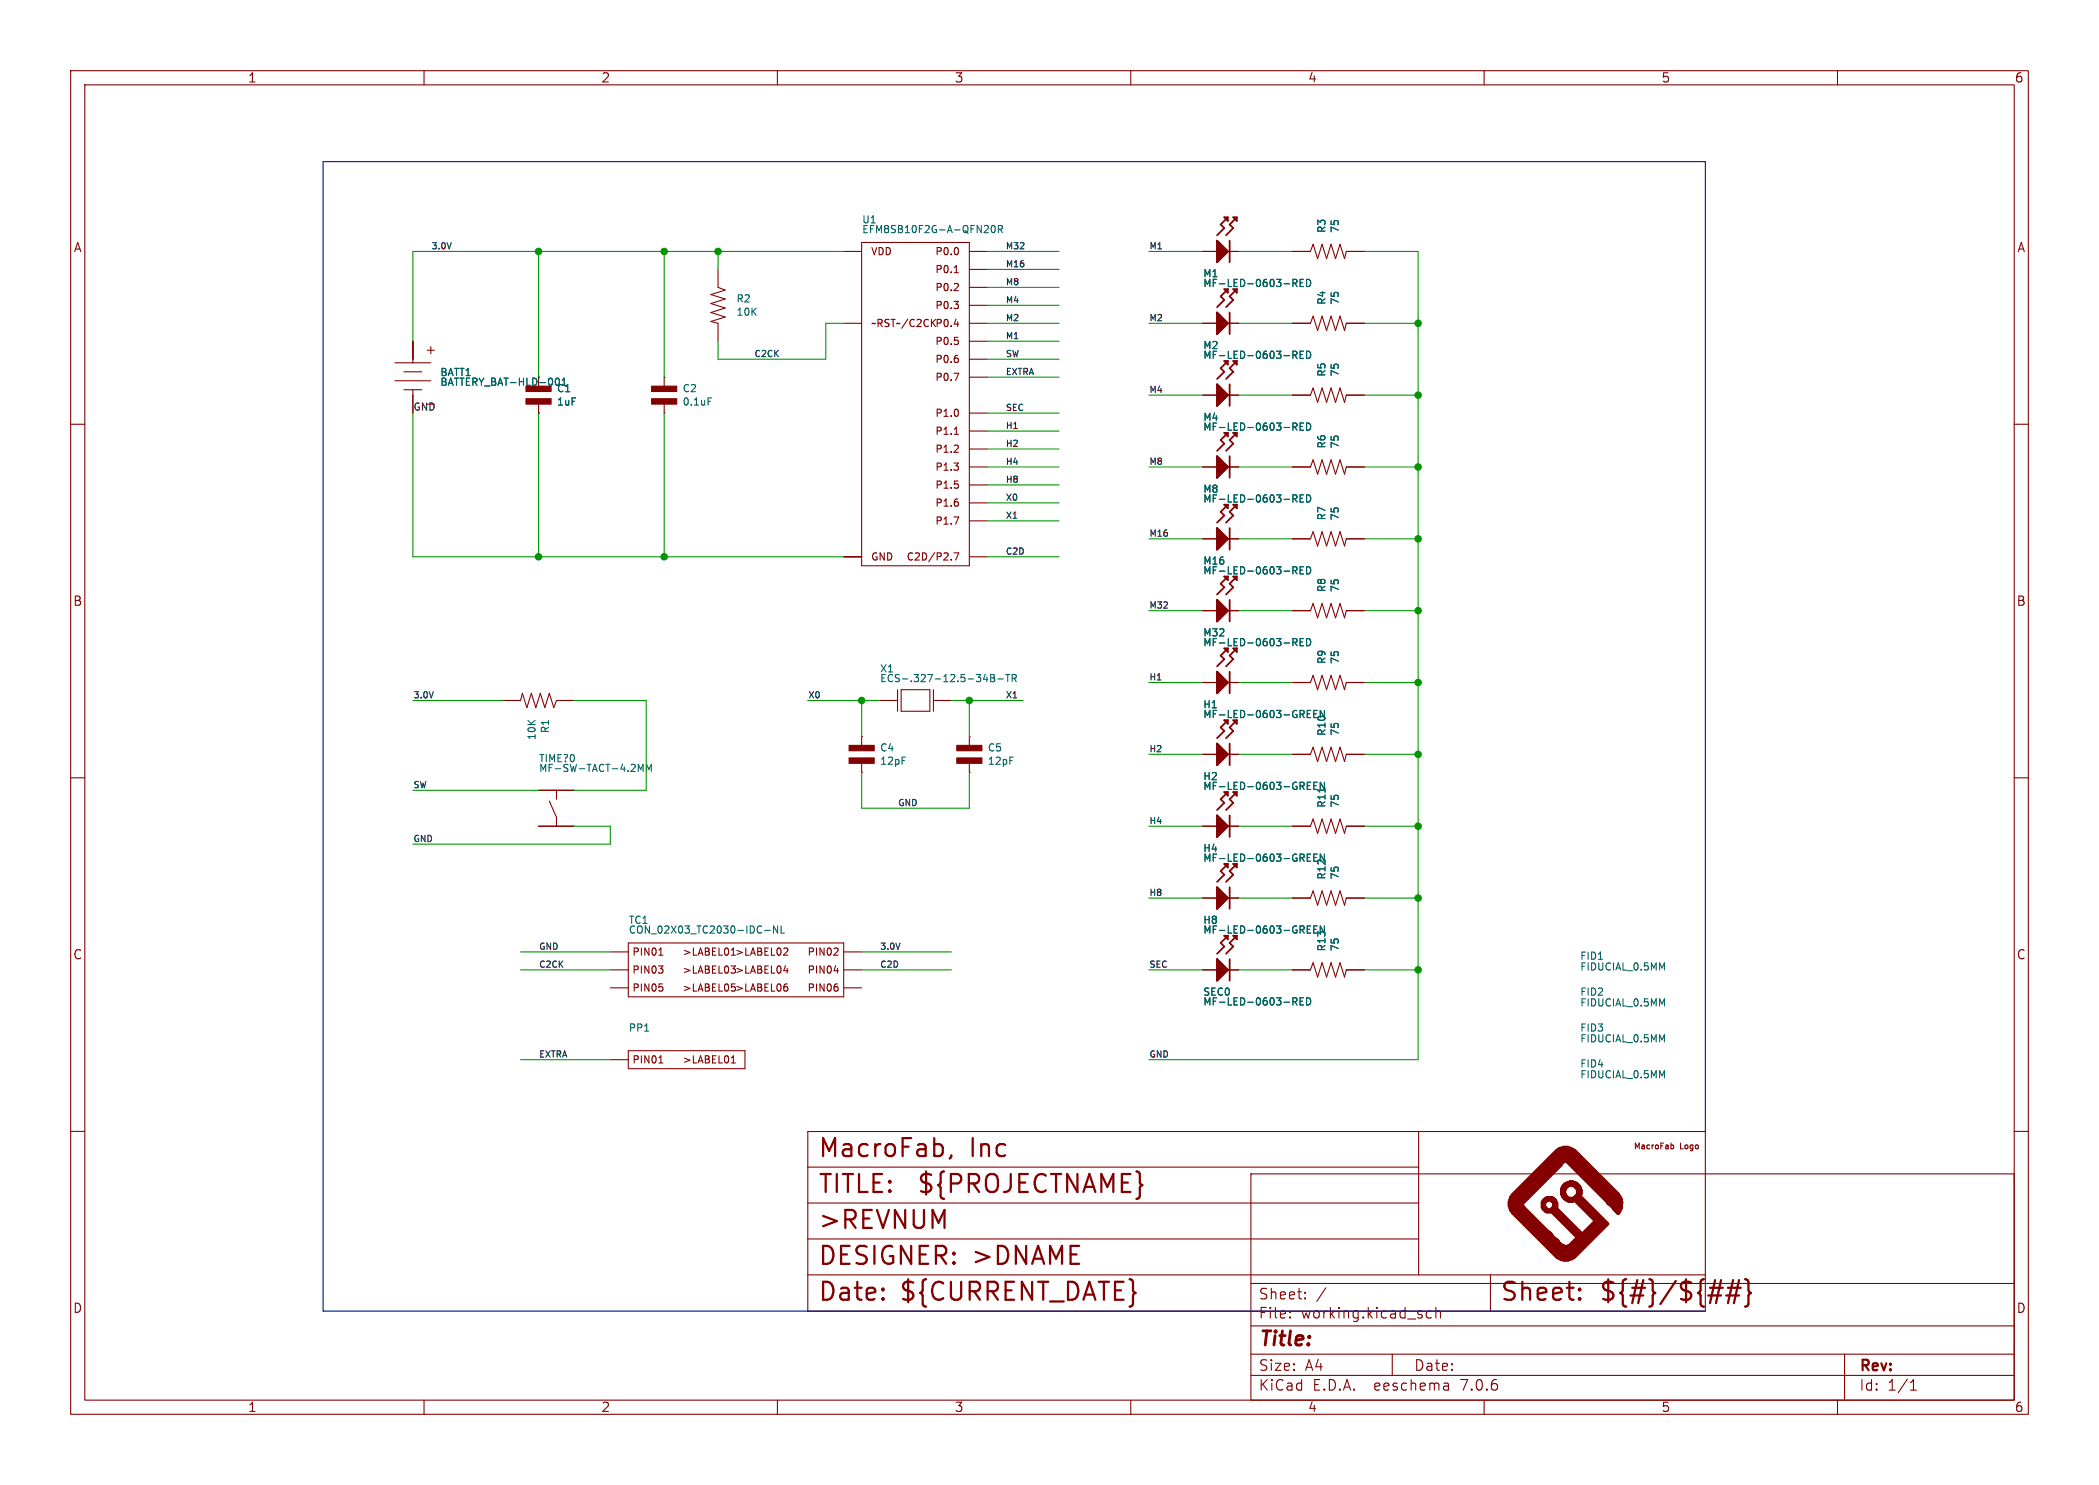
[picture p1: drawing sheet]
<svg xmlns="http://www.w3.org/2000/svg" width="297mm" height="210mm" viewBox="0 0 297 210" stroke-linecap="round" stroke-linejoin="round" font-family="sans-serif">
<defs><g id="words">
<g font-size="3.5" fill="#840000">
<text x="115.6" y="164.1">MacroFab,</text>
<text x="137.3" y="164.1">Inc</text>
<text x="115.6" y="169.2">TITLE:</text>
<text x="129.6" y="169.2">${PROJECTNAME}</text>
<text x="115.6" y="174.2">&gt;REVNUM</text>
<text x="115.6" y="179.3">DESIGNER: &gt;DNAME</text>
<text x="115.6" y="184.4">Date:</text>
<text x="127.1" y="184.4">${CURRENT_DATE}</text>
<text x="212.2" y="184.4">Sheet:</text>
<text x="226.1" y="184.4">${#}/${##}</text>
</g>
<text font-size="2.8" fill="#840000" x="178" y="190.9">Title:</text>
<g font-size="2.1" fill="#840000">
<text x="178" y="184">Sheet:</text>
<text x="178" y="186.7">File:</text>
<text x="184.1" y="186.7">working.kicad_sch</text>
<text x="178" y="196.9">KiCad</text>
<text x="178" y="194.1">Size:</text>
<text x="184.7" y="194.1">A4</text>
<text x="185.7" y="196.9">E.D.A.</text>
<text x="194.6" y="196.9">eeschema</text>
<text x="200" y="194.1">Date:</text>
<text x="207" y="196.9">7.0.6</text>
<text x="263" y="194.3">Rev:</text>
<text x="263" y="196.9">Id:</text>
<text x="267.1" y="196.9">1/1</text>
</g>
<g font-size="1.8" fill="#840000">
<text x="35" y="11.9">1</text>
<text x="85" y="11.9">2</text>
<text x="135" y="11.9">3</text>
<text x="185" y="11.9">4</text>
<text x="235" y="11.9">5</text>
<text x="285" y="11.9">6</text>
<text x="10.3" y="35.9">A</text>
<text x="285.3" y="35.9">A</text>
<text x="10.3" y="85.9">B</text>
<text x="285.3" y="85.9">B</text>
<text x="10.3" y="135.9">C</text>
<text x="285.3" y="135.9">C</text>
<text x="10.3" y="185.9">D</text>
<text x="285.3" y="185.9">D</text>
<text x="35" y="199.9">1</text>
<text x="85" y="199.9">2</text>
<text x="135" y="199.9">3</text>
<text x="185" y="199.9">4</text>
<text x="235" y="199.9">5</text>
<text x="285" y="199.9">6</text>
</g>
<g font-size="1.4" fill="#006464">
<text x="121.9" y="31.8">U1</text>
<text x="121.9" y="33.2">EFM8SB10F2G-A-QFN20R</text>
<text x="187.8" y="33.1" transform="rotate(-90 187.8 33.1)">R3</text>
<text x="189.6" y="33.1" transform="rotate(-90 189.6 33.1)">75</text>
<text x="170.1" y="39.4">M1</text>
<text x="170.1" y="40.8">MF-LED-0603-RED</text>
<text x="104.1" y="43">R2</text>
<text x="104.1" y="44.9">10K</text>
<text x="187.8" y="43.2" transform="rotate(-90 187.8 43.2)">R4</text>
<text x="189.6" y="43.2" transform="rotate(-90 189.6 43.2)">75</text>
<text x="62.2" y="53.4">BATT1</text>
<text x="170.1" y="49.6">M2</text>
<text x="170.1" y="51">MF-LED-0603-RED</text>
<text x="187.8" y="53.4" transform="rotate(-90 187.8 53.4)">R5</text>
<text x="189.6" y="53.4" transform="rotate(-90 189.6 53.4)">75</text>
<text x="78.7" y="55.7">C1</text>
<text x="78.7" y="57.6">1uF</text>
<text x="96.5" y="55.7">C2</text>
<text x="96.5" y="57.6">0.1uF</text>
<text x="170.1" y="59.7">M4</text>
<text x="170.1" y="61.1">MF-LED-0603-RED</text>
<text x="187.8" y="63.5" transform="rotate(-90 187.8 63.5)">R6</text>
<text x="189.6" y="63.5" transform="rotate(-90 189.6 63.5)">75</text>
<text x="170.1" y="69.9">M8</text>
<text x="170.1" y="71.3">MF-LED-0603-RED</text>
<text x="187.8" y="73.7" transform="rotate(-90 187.8 73.7)">R7</text>
<text x="189.6" y="73.7" transform="rotate(-90 189.6 73.7)">75</text>
<text x="170.1" y="80.1">M16</text>
<text x="170.1" y="81.4">MF-LED-0603-RED</text>
<text x="187.8" y="83.9" transform="rotate(-90 187.8 83.9)">R8</text>
<text x="189.6" y="83.9" transform="rotate(-90 189.6 83.9)">75</text>
<text x="124.4" y="95.3">X1</text>
<text x="170.1" y="90.2">M32</text>
<text x="170.1" y="91.6">MF-LED-0603-RED</text>
<text x="187.8" y="94" transform="rotate(-90 187.8 94)">R9</text>
<text x="189.6" y="94" transform="rotate(-90 189.6 94)">75</text>
<text x="124.4" y="96.7">ECS-.327-12.5-34B-TR</text>
<text x="170.1" y="100.4">H1</text>
<text x="170.1" y="101.8">MF-LED-0603-GREEN</text>
<text x="76" y="104.8" transform="rotate(-90 76 104.8)">10K</text>
<text x="76.2" y="108">TIME?0</text>
<text x="77.9" y="103.8" transform="rotate(-90 77.9 103.8)">R1</text>
<text x="124.4" y="106.5">C4</text>
<text x="139.7" y="106.5">C5</text>
<text x="187.8" y="104.2" transform="rotate(-90 187.8 104.2)">R10</text>
<text x="189.6" y="104.2" transform="rotate(-90 189.6 104.2)">75</text>
<text x="76.2" y="109.4">MF-SW-TACT-4.2MM</text>
<text x="124.4" y="108.4">12pF</text>
<text x="139.7" y="108.4">12pF</text>
<text x="170.1" y="110.5">H2</text>
<text x="170.1" y="111.9">MF-LED-0603-GREEN</text>
<text x="187.8" y="114.3" transform="rotate(-90 187.8 114.3)">R11</text>
<text x="189.6" y="114.3" transform="rotate(-90 189.6 114.3)">75</text>
<text x="170.1" y="120.7">H4</text>
<text x="170.1" y="122.1">MF-LED-0603-GREEN</text>
<text x="187.8" y="124.5" transform="rotate(-90 187.8 124.5)">R12</text>
<text x="189.6" y="124.5" transform="rotate(-90 189.6 124.5)">75</text>
<text x="88.9" y="130.9">TC1</text>
<text x="170.1" y="130.9">H8</text>
<text x="88.9" y="132.2">CON_02X03_TC2030-IDC-NL</text>
<text x="170.1" y="132.2">MF-LED-0603-GREEN</text>
<text x="187.8" y="134.7" transform="rotate(-90 187.8 134.7)">R13</text>
<text x="189.6" y="134.7" transform="rotate(-90 189.6 134.7)">75</text>
<text x="223.5" y="135.9">FID1</text>
<text x="223.5" y="137.5">FIDUCIAL_0.5MM</text>
<text x="170.1" y="141">SEC0</text>
<text x="170.1" y="142.4">MF-LED-0603-RED</text>
<text x="223.5" y="141">FID2</text>
<text x="223.5" y="142.5">FIDUCIAL_0.5MM</text>
<text x="88.9" y="146.1">PP1</text>
<text x="223.5" y="146.1">FID3</text>
<text x="223.5" y="147.6">FIDUCIAL_0.5MM</text>
<text x="223.5" y="151.2">FID4</text>
<text x="223.5" y="152.7">FIDUCIAL_0.5MM</text>
</g>
<g font-size="1.4" fill="#840000">
<text x="123.2" y="36.3">VDD</text>
<text x="132.2" y="36.3">P0.0</text>
<text x="132.2" y="38.8">P0.1</text>
<text x="132.2" y="41.4">P0.2</text>
<text x="123.2" y="46.5">~RST~/C2CK P0.4</text>
<text x="132.2" y="43.9">P0.3</text>
<text x="132.2" y="49">P0.5</text>
<text x="132.2" y="51.5">P0.6</text>
<text x="62.2" y="54.8">BATTERY_BAT-HLD-001</text>
<text x="132.2" y="54.1">P0.7</text>
<text x="132.2" y="59.2">P1.0</text>
<text x="132.2" y="61.7">P1.1</text>
<text x="132.2" y="64.2">P1.2</text>
<text x="132.2" y="66.8">P1.3</text>
<text x="132.2" y="69.3">P1.5</text>
<text x="132.2" y="71.9">P1.6</text>
<text x="132.2" y="74.4">P1.7</text>
<text x="123.2" y="79.5">GND</text>
<text x="128.2" y="79.5">C2D/P2.7</text>
<text x="89.4" y="135.4">PIN01</text>
<text x="89.4" y="137.9">PIN03</text>
<text x="96.5" y="135.4">&gt;LABEL01 &gt;LABEL02</text>
<text x="96.5" y="137.9">&gt;LABEL03 &gt;LABEL04</text>
<text x="114.2" y="135.4">PIN02</text>
<text x="114.2" y="137.9">PIN04</text>
<text x="89.4" y="140.4">PIN05</text>
<text x="96.5" y="140.4">&gt;LABEL05 &gt;LABEL06</text>
<text x="114.2" y="140.4">PIN06</text>
<text x="89.4" y="150.6">PIN01</text>
<text x="96.5" y="150.6">&gt;LABEL01</text>
</g>
<text font-size="1.4" fill="#0f0f0f" x="58.4" y="58.1">GND</text>
<g font-size="1.2" fill="#0f0f0f">
<text x="61" y="35.3">3.0V</text>
<text x="142.2" y="35.3">M32</text>
<text x="162.6" y="35.3">M1</text>
<text x="142.2" y="37.9">M16</text>
<text x="142.2" y="40.4">M8</text>
<text x="142.2" y="45.5">M2</text>
<text x="142.2" y="42.9">M4</text>
<text x="162.6" y="45.5">M2</text>
<text x="106.7" y="50.6">C2CK</text>
<text x="142.2" y="48">M1</text>
<text x="142.2" y="53.1">EXTRA</text>
<text x="142.2" y="50.6">SW</text>
<text x="142.2" y="58.2">SEC</text>
<text x="162.6" y="55.6">M4</text>
<text x="142.2" y="63.3">H2</text>
<text x="142.2" y="60.7">H1</text>
<text x="142.2" y="65.8">H4</text>
<text x="162.6" y="65.8">M8</text>
<text x="142.2" y="70.9">X0</text>
<text x="142.2" y="68.3">H8</text>
<text x="142.2" y="73.4">X1</text>
<text x="162.6" y="76">M16</text>
<text x="142.2" y="78.5">C2D</text>
<text x="162.6" y="86.1">M32</text>
<text x="58.4" y="98.8">3.0V</text>
<text x="114.3" y="98.8">X0</text>
<text x="142.2" y="98.8">X1</text>
<text x="162.6" y="96.3">H1</text>
<text x="162.6" y="106.4">H2</text>
<text x="58.4" y="111.5">SW</text>
<text x="58.4" y="119.1">GND</text>
<text x="127" y="114.1">GND</text>
<text x="162.6" y="116.6">H4</text>
<text x="162.6" y="126.8">H8</text>
<text x="76.2" y="136.9">C2CK</text>
<text x="76.2" y="134.4">GND</text>
<text x="124.5" y="136.9">C2D</text>
<text x="124.5" y="134.4">3.0V</text>
<text x="162.6" y="136.9">SEC</text>
<text x="76.2" y="149.6">EXTRA</text>
<text x="162.6" y="149.6">GND</text>
</g>
<g font-size="1.1" fill="#840000">
<text x="231.1" y="162.7">MacroFab</text>
<text x="237.7" y="162.7">Logo</text>
</g>
</g></defs>
<g fill="none" stroke="#840000" stroke-width=".15">
<path d="M10 10h277v190h-277zM12 12h273v186h-273zM60 10v2M110 10v2M160 10v2M210 10v2M260 10v2M101.6 38.1v2.5l1 .4-2 .7 2 .6-2 .6 2 .7-2 .6 2 .6-2 .7 1 .2v2.6M119.4 35.6h2.5M121.9 34.3h15.3v45.7h-15.3zM135 38.6h.6M135.6 35.2v.6"/>
<path d="M137.2 35.6h2.5M137.2 38.1h2.5M170.2 35.6h5.1M182.9 35.6h2.5l.4-1.1 .6 2.1 .7-2.1 .6 2.1 .6-2.1 .7 2.1 .6-2.1 .6 2.1 .3-1h2.5M10 60h2M55.9 53.8h5.1M55.9 51.3h5.1M57.1 55.1h2.6M57.1 52.6h2.6M58.4 48.3v3M58.4 55.1v3.3M60.5 49.5h1"/>
<path d="M61 49v1M76.2 58.4h.1M76.2 56.9v1.5M94 53.3h.1M94 58.4h.1M94 53.3v1.6M94 56.9v1.5M119.4 45.7h2.5M135 41.1h.6M135 42.6h.6l-.3 .4M135 52.8h.7l-.5 1M135 45.8h.7"/>
<path d="M135.6 40.2v.3M135.6 43.1v.4M135.6 48.2v.4M135.6 50.7v.5M135.6 58.1v.6M137.2 45.7h2.5M137.2 58.4h2.5M137.2 53.3h2.5M137.2 50.8h2.5M137.2 48.3h2.5M137.2 43.2h2.5M137.2 40.6h2.5"/>
<path d="M170.2 45.7h5.1M170.2 55.9h5.1M182.9 45.7h2.5l.4-1 .6 2 .7-2 .6 2 .6-2 .7 2 .6-2 .6 2 .3-1h2.5M182.9 55.9h2.5l.4-1 .6 2 .7-2 .6 2 .6-2 .7 2 .6-2 .6 2 .3-1h2.5M285 60h2M119.4 78.7h2.5M135 78.2h.7l-.5 1M135 64h.6M135 65.5h.6l-.3 .4M135 73.1h.7l-.5 1M135 61.4h.6M135.6 63v.4"/>
<path d="M135.6 66v.4M135.6 68.5v.4M135.6 71v.5M137.2 66h2.5M137.2 63.5h2.5M137.2 78.7h2.5M137.2 61h2.5M137.2 73.7h2.5M137.2 71.1h2.5M137.2 68.6h2.5M170.2 66h5.1M170.2 76.2h5.1"/>
<path d="M182.9 66h2.5l.4-1 .6 2.1 .7-2.1 .6 2.1 .6-2.1 .7 2.1 .6-2.1 .6 2.1 .3-1.1h2.5M182.9 76.2h2.5l.4-1 .6 2 .7-2 .6 2 .6-2 .7 2 .6-2 .6 2 .3-1h2.5M71.1 99.1h2.6l.2-1.1 .6 2.1 .7-2.1 .6 2.1 .7-2.1 .6 2.1 .6-2.1 .7 2.1 .3-1h2.6M124.5 99.1h2.5M127 97.5v3.1M127.5 97.5h4.1v3.1h-4.1zM132.1 97.5v3.1M132.1 99.1h2.5M170.2 96.5h5.1M170.2 86.4h5.1M182.9 96.5h2.5l.4-1 .6 2 .7-2 .6 2 .6-2 .7 2 .6-2 .6 2 .3-1h2.5M182.9 86.4h2.5l.4-1.1 .6 2.1 .7-2.1 .6 2.1 .6-2.1 .7 2.1 .6-2.1 .6 2.1 .3-1h2.5"/>
<path d="M10 110h2M76.2 116.8h5.1M76.2 111.8h5.1M77.7 113.3l1 2.3v1.2M78.7 111.8v1.2M121.9 104.1h.1M121.9 109.2h.1M121.9 104.1v1.6M121.9 107.7v1.5M137.2 104.1h.1M137.2 109.2h.1M137.2 104.1v1.6"/>
<path d="M137.2 107.7v1.5M170.2 116.8h5.1M170.2 106.7h5.1M182.9 116.8h2.5l.4-1 .6 2.1 .7-2.1 .6 2.1 .6-2.1 .7 2.1 .6-2.1 .6 2.1 .3-1.1h2.5M182.9 106.7h2.5l.4-1 .6 2 .7-2 .6 2 .6-2 .7 2 .6-2 .6 2 .3-1h2.5M285 110h2M86.4 134.6h2.5M86.4 137.2h2.5M86.4 139.7h2.5M88.9 133.4h30.5v7.6h-30.5zM93.2 136.6h.6l-.3 .4M93.2 135.1h.6"/>
<path d="M93.3 139.1h.5M93.7 137l.1 .2-.1 .4M93.7 139.6l.1 .1-.1 .4M110.9 137.3h.6M111 134.1h.4l.1 .3-.7 .7h.7M111.1 139.5l.3 .1 .1 .1-.1 .4-.3 .1M111.4 136.9v.7M111.4 139.1l-.3 .1M118 137.3h.6M118.5 134.1l.1 .2-.1 .2-.5 .6h.6M118.5 139.6l.1 .1-.1 .4M119.4 134.6h2.5"/>
<path d="M119.4 137.2h2.5M119.4 139.7h2.5M170.2 137.2h5.1M170.2 127h5.1M182.9 137.2h2.5l.4-1.1 .6 2.1 .7-2.1 .6 2.1 .6-2.1 .7 2.1 .6-2.1 .6 2.1 .3-1h2.5M182.9 127h2.5l.4-1 .6 2 .7-2 .6 2 .6-2 .7 2 .6-2 .6 2 .3-1h2.5M10 160h2M86.4 149.9h2.5M88.9 148.6h16.5v2.5h-16.5zM93.2 150.3h.6M103.5 150.3h.6M103.5 149.6l.3-.3v1"/>
<path d="M285 160h2M114.3 160h127v25.4h-127zM114.3 170.1h86.4M114.3 175.2h86.4M114.3 165.1h86.4M177 166h108v32h-108zM200.7 160v20.3M236.4 162l.3-.1 .1 .2-.1 .3h-.3M60 198v2M110 198v2M114.3 180.3h127M160 198v2"/>
<path d="M177 194.5h108M177 191.5h108M177 187.5h108M177 181.5h108M182.5 186.3h.1l-.1 .1M182.5 186.3v.1M182.5 185.5v.1M182.5 185.5h.1l-.1 .1M184.7 183.6v.1M184.7 183.6h-.1l.1 .1M184.7 182.8v.1M184.7 182.8h-.1l.1 .1"/>
<path d="M187.6 182.1l-1.3 2M197 191.5v3M202.5 185.5l-.4-.1-.3 .3v.4l.2 .2 .1 .1 .4-.1M203.2 185.5a.37 .37 0 0 1 .6 .1v.8M203.2 184.9v1.5M204.9 195.7l.1 .9M205 196.5l-.2 .1M205 196h-.2M210 198v2M210.9 180.3v5.1M260 198v2M261 191.5v6.5"/>
<path d="M270.3 196.6h.9M270.3 195.5l.4-.4v1.5"/>
</g>
<g fill="none" stroke="#006464" stroke-width=".15">
<path d="M139.8 31.9l.1 .2-.1 .2-.6 .6h.7M140.3 32l.2-.1a.54 .54 0 0 1 .3 .5 .54 .54 0 0 1-.3 .5l-.2-.1-.1-.3zM141.3 32.4h.4l.1-.2v-.2l-.5-.1v1M141.5 32.4l.3 .5M184 40h.3M184.4 39.5h-.4v1h.4M184.9 39.5a.51 .51 0 0 1 .6 .5 .51 .51 0 0 1-.6 .5zM78.6 53.9l.1-.4h.3l.2 .4-.1 .4M78.6 54.1v.2M79.5 53.8l.3-.3v1M100.2 56.3h.5M182.9 40h.5l.1-.2v-.2l-.6-.1v1"/>
<path d="M182.9 50.2h.5l.1-.2v-.2l-.6-.1v1M183.2 40l.3 .5M183.2 50.2l.3 .5M184 50.2h.3M184.4 49.7h-.4v1h.4M184.4 59.8h-.4v1h.4M184.9 49.7a.51 .51 0 0 1 .6 .5 .51 .51 0 0 1-.6 .5zM184.9 59.8a.51 .51 0 0 1 .6 .5 .51 .51 0 0 1-.6 .5zM182.9 60.4l.5-.1 .1-.1v-.3l-.6-.1v1M182.9 70.5h.5l.1-.2v-.2l-.6-.1v1M183.2 70.5l.3 .5M183.2 60.4l.3 .4"/>
<path d="M184 70.5h.3M184 60.3h.3M184.4 70h-.4v1h.4M184.9 70a.51 .51 0 0 1 .6 .5 .51 .51 0 0 1-.6 .5zM139.2 96.1h.6M139.6 95.7v.7M140.2 95.4h.3l.2 .2-.2 .3 .2 .1 .1 .2-.2 .2h-.4zM140.2 95.9h.3M141.2 96h.8M142.3 95.4h.6M142.6 95.4v1M143.2 95.9h.5l.1-.2v-.2l-.6-.1v1"/>
<path d="M143.5 95.9l.3 .5M182.9 80.7l.5-.1 .1-.1v-.3l-.6-.1v1.1M182.9 90.8h.5l.1-.2v-.2l-.6-.1v1M183.2 80.7l.3 .5M183.2 90.8l.3 .5M184 80.6h.3M184 90.8h.3M184.4 80.1h-.4v1.1h.4M184.4 90.3h-.4v1h.4M184.9 80.1a.51 .51 0 0 1 .6 .6 .51 .51 0 0 1-.6 .5zM184.9 90.3a.51 .51 0 0 1 .6 .5 .51 .51 0 0 1-.6 .5zM90.3 109.1v-1l.4 .7 .3-.7v1"/>
<path d="M91.5 109.1v-1l.3 .7 .4-.7v1M127.6 107.1h.5M142.9 107.1h.5M185 111.1h.3M185 101h.3M185.5 100.5h-.5v1h.5M185.5 110.6h-.5v1h.5M185.9 111.1h.3M185.9 101h.3M186.4 100.5h-.5v1h.5M186.4 110.6h-.5v1h.5M187.4 100.5v1l-.6-1v1"/>
<path d="M187.4 110.6v1l-.6-1v1M187.5 111.5v.5M108.2 131.6h.8M110 130.9v1.1l-.5-1.1v1.1M110.5 130.9v1.1h.5M185 121.3h.3M185 131.4h.3M185.5 130.9h-.5v1.1h.5M185.5 120.8h-.5v1h.5M185.9 121.3h.3M185.9 131.4h.3M186.4 130.9h-.5v1.1h.5"/>
<path d="M186.4 120.8h-.5v1h.5M187.4 120.8v1l-.6-1v1M187.4 130.9v1.1l-.6-1.1v1.1M235.2 136.9l.3-.7v1M91.2 145.8h.6M182.9 141.6h.5l.1-.2v-.2l-.6-.1v1M183.2 141.6l.3 .5M184 141.6h.3M184.4 141.1h-.4v1h.4M184.9 141.1a.51 .51 0 0 1 .6 .5 .51 .51 0 0 1-.6 .5zM235.2 142l.3-.8v1.1M235.2 147.1l.3-.8v1"/>
<path d="M235.2 152.1l.3-.7v1"/>
</g>
<g fill="none" stroke="#840000" stroke-width=".25">
<path d="M172.2 34l1.5 1.6-1.5 1.5zM173.2 30.7h.5v.5zM173.7 30.7l-1 1.1 .5 .5-1 1M174 34v3.1M174.5 30.7h.5v.5zM175 30.7l-1 1.1 .5 .5-1 1M172.2 44.2l1.5 1.5-1.5 1.5zM172.2 54.4l1.5 1.5-1.5 1.5zM173.2 40.9l.5 .5v-.5l-1 1 .5 .5-1 1M173.2 51.1l.5 .5v-.5l-1 1 .5 .5-1 1M174 44.2v3M174 54.4v3"/>
<path d="M174.5 40.9l.5 .5v-.5l-1 1 .5 .5-1 1M174.5 51.1l.5 .5v-.5l-1 1 .5 .5-1 1M172.2 64.5l1.5 1.5-1.5 1.6zM172.2 74.7l1.5 1.5-1.5 1.5zM173.2 61.2l.5 .5v-.5l-1 1 .5 .5-1 1.1M173.2 71.4l.5 .5v-.5l-1 1 .5 .5-1 1M174 64.5v3.1M174 74.7v3M174.5 61.2l.5 .5v-.5l-1 1 .5 .5-1 1.1M174.5 71.4l.5 .5v-.5l-1 1 .5 .5-1 1M172.2 84.8l1.5 1.6-1.5 1.5zM172.2 95l1.5 1.5-1.5 1.5z"/>
<path d="M173.2 81.5l.5 .5v-.5l-1 1.1 .5 .5-1 1M173.2 91.7l.5 .5v-.5l-1 1 .5 .5-1 1M174 84.8v3.1M174 95v3M174.5 81.5l.5 .5v-.5l-1 1.1 .5 .5-1 1M174.5 91.7l.5 .5v-.5l-1 1 .5 .5-1 1M172.2 105.2l1.5 1.5-1.5 1.5zM172.2 115.3l1.5 1.5-1.5 1.6zM173.2 101.9l.5 .5v-.5l-1 1 .5 .5-1 1M173.2 112l.5 .5v-.5l-1 1 .5 .5-1 1.1M174 105.2v3M174 115.3v3.1"/>
<path d="M174.5 101.9l.5 .5v-.5l-1 1 .5 .5-1 1M174.5 112l.5 .5v-.5l-1 1 .5 .5-1 1.1M172.2 125.5l1.5 1.5-1.5 1.5zM172.2 135.6l1.5 1.6-1.5 1.5zM173.2 122.2l.5 .5v-.5l-1 1 .5 .5-1 1M173.2 132.3l.5 .5v-.5l-1 1.1 .5 .5-1 1M174 125.5v3M174 135.6v3.1M174.5 122.2l.5 .5v-.5l-1 1 .5 .5-1 1M174.5 132.3l.5 .5v-.5l-1 1.1 .5 .5-1 1"/>
</g>
<g fill="#840000" stroke="#840000" stroke-width=".25">
<path d="M172.2 64.5l1.5 1.5-1.5 1.6z"/>
<path d="M172.2 34l1.5 1.6-1.5 1.5z"/>
<path d="M172.2 44.2l1.5 1.5-1.5 1.5z"/>
<path d="M172.2 74.7l1.5 1.5-1.5 1.5z"/>
<path d="M172.2 84.8l1.5 1.6-1.5 1.5z"/>
<path d="M172.2 54.4l1.5 1.5-1.5 1.5z"/>
<path d="M172.2 115.3l1.5 1.5-1.5 1.6z"/>
<path d="M172.2 105.2l1.5 1.5-1.5 1.5z"/>
<path d="M172.2 125.5l1.5 1.5-1.5 1.5z"/>
<path d="M172.2 95l1.5 1.5-1.5 1.5z"/>
<path d="M172.2 135.6l1.5 1.6-1.5 1.5z"/>
</g>
<g fill="#840000" stroke="#840000" stroke-width=".15">
<path d="M213.4 170.5h2.2v.1h-2.2z"/>
<path d="M213.4 170.4h2.2v.1h-2.2z"/>
<path d="M213.4 170.3h2.1v.1h-2.1z"/>
<path d="M213.4 170.2h2.1v.1h-2.1z"/>
<path d="M213.4 170.1h2.2v.1h-2.2z"/>
<path d="M213.4 170h2.3v.1h-2.3z"/>
<path d="M213.4 169.9h2.4v.1h-2.4z"/>
<path d="M213.4 169.8h2.6v.1h-2.6z"/>
<path d="M213.5 170.8h2.5v.1h-2.5z"/>
<path d="M213.5 170.7h2.3v.1h-2.3z"/>
<path d="M213.5 170.6h2.2v.1h-2.2z"/>
<path d="M213.5 169.7h2.6v.1h-2.6z"/>
<path d="M213.5 169.6h2.7v.1h-2.7z"/>
<path d="M213.5 169.5h2.8v.1h-2.8z"/>
<path d="M213.6 171.1h2.7v.1h-2.7z"/>
<path d="M213.6 171h2.6v.1h-2.6z"/>
<path d="M213.6 170.9h2.5v.1h-2.5z"/>
<path d="M213.6 169.4h2.8v.1h-2.8z"/>
<path d="M213.6 169.3h2.9v.1h-2.9z"/>
<path d="M213.6 169.2h3v.1h-3z"/>
<path d="M213.7 171.2h2.7v.1h-2.7z"/>
<path d="M213.7 169.1h3v.1h-3z"/>
<path d="M213.8 171.5h2.8v.1h-2.8z"/>
<path d="M213.8 171.3h2.7v.2h-2.7z"/>
<path d="M213.8 169h3v.1h-3z"/>
<path d="M213.8 168.9h3.1v.1h-3.1z"/>
<path d="M213.9 171.6h2.8v.1h-2.8z"/>
<path d="M213.9 168.8h3.1v.1h-3.1z"/>
<path d="M214 171.7h2.8v.1h-2.8z"/>
<path d="M214 168.7h3.1v.1h-3.1z"/>
<path d="M214.1 171.8h2.8v.1h-2.8z"/>
<path d="M214.1 168.6h3.1v.1h-3.1z"/>
<path d="M214.2 171.9h2.8v.1h-2.8z"/>
<path d="M214.2 168.5h3.1v.1h-3.1z"/>
<path d="M214.3 172h2.8v.1h-2.8z"/>
<path d="M214.3 168.4h3.1v.1h-3.1z"/>
<path d="M214.4 172.1h2.8v.1h-2.8z"/>
<path d="M214.4 168.3h3.1v.1h-3.1z"/>
<path d="M214.5 172.2h2.8v.1h-2.8z"/>
<path d="M214.5 168.2h3.1v.1h-3.1z"/>
<path d="M214.6 172.3h2.8v.1h-2.8z"/>
<path d="M214.6 168.1h3.1v.1h-3.1z"/>
<path d="M214.7 172.4h2.8v.1h-2.8z"/>
<path d="M214.7 168h3.1v.1h-3.1z"/>
<path d="M214.8 172.5h2.8v.1h-2.8z"/>
<path d="M214.8 167.9h3.1v.1h-3.1z"/>
<path d="M214.9 172.6h2.8v.1h-2.8z"/>
<path d="M214.9 167.8h3.1v.1h-3.1z"/>
<path d="M215 172.7h2.8v.1h-2.8z"/>
<path d="M215 167.7h3.1v.1h-3.1z"/>
<path d="M215.1 172.8h2.8v.1h-2.8z"/>
<path d="M215.1 167.6h3.1v.1h-3.1z"/>
<path d="M215.2 172.9h2.8v.1h-2.8z"/>
<path d="M215.2 167.5h3.1v.1h-3.1z"/>
<path d="M215.3 173h2.8v.1h-2.8z"/>
<path d="M215.3 167.4h3.1v.1h-3.1z"/>
<path d="M215.4 173.1h2.8v.1h-2.8z"/>
<path d="M215.4 167.3h3.1v.1h-3.1z"/>
<path d="M215.5 173.2h2.8v.1h-2.8z"/>
<path d="M215.5 167.2h3.1v.1h-3.1z"/>
<path d="M215.6 173.3h2.8v.1h-2.8z"/>
<path d="M215.6 167.1h3.1v.1h-3.1z"/>
<path d="M215.7 173.4h2.8v.1h-2.8z"/>
<path d="M215.7 167h3.1v.1h-3.1z"/>
<path d="M215.8 173.5h2.8v.1h-2.8z"/>
<path d="M215.8 166.9h3.1v.1h-3.1z"/>
<path d="M216 173.6h2.7v.1h-2.7z"/>
<path d="M216 166.8h3v.1h-3z"/>
<path d="M216.1 173.7h2.7v.1h-2.7z"/>
<path d="M216.1 166.7h3v.1h-3z"/>
<path d="M216.2 173.8h2.7v.1h-2.7z"/>
<path d="M216.2 166.6h3v.1h-3z"/>
<path d="M216.3 173.9h2.7v.1h-2.7z"/>
<path d="M216.3 166.5h3v.1h-3z"/>
<path d="M216.4 174h2.7v.1h-2.7z"/>
<path d="M216.4 166.4h3v.1h-3z"/>
<path d="M216.5 174.1h2.8v.1h-2.8z"/>
<path d="M216.5 166.3h3v.1h-3z"/>
<path d="M216.6 174.2h2.8v.1h-2.8z"/>
<path d="M216.6 166.2h3v.1h-3z"/>
<path d="M216.7 174.3h2.8v.1h-2.8z"/>
<path d="M216.7 166.1h3v.1h-3z"/>
<path d="M216.8 174.4h2.8v.1h-2.8z"/>
<path d="M216.8 166h3v.1h-3z"/>
<path d="M216.9 174.5h2.8v.1h-2.8z"/>
<path d="M216.9 165.9h3v.1h-3z"/>
<path d="M217 174.6h2.7v.1h-2.7z"/>
<path d="M217 165.8h3v.1h-3z"/>
<path d="M217.1 174.7h2.7v.1h-2.7z"/>
<path d="M217.1 165.7h3v.1h-3z"/>
<path d="M217.2 174.8h2.7v.1h-2.7z"/>
<path d="M217.2 165.6h3v.1h-3z"/>
<path d="M217.3 174.9h2.7v.1h-2.7z"/>
<path d="M217.3 165.5h3v.1h-3z"/>
<path d="M217.4 175h2.7v.1h-2.7z"/>
<path d="M217.4 165.4h3v.1h-3z"/>
<path d="M217.5 175.1h2.8v.1h-2.8z"/>
<path d="M217.5 165.3h3v.1h-3z"/>
<path d="M217.6 175.2h2.8v.1h-2.8z"/>
<path d="M217.6 165.2h3v.1h-3z"/>
<path d="M217.7 175.3h2.8v.1h-2.8z"/>
<path d="M217.7 165h3v.2h-3z"/>
<path d="M217.8 175.4h2.8v.1h-2.8z"/>
<path d="M217.8 164.9h3v.1h-3z"/>
<path d="M217.9 175.5h2.7v.1h-2.7z"/>
<path d="M217.9 164.8h3v.1h-3z"/>
<path d="M218 175.6h2.7v.1h-2.7z"/>
<path d="M218 164.7h3v.1h-3z"/>
<path d="M218.1 175.7h2.7v.1h-2.7z"/>
<path d="M218.1 170.7h.8v.1h-.8z"/>
<path d="M218.1 170.6h.7v.1h-.7z"/>
<path d="M218.1 170.5h.6v.1h-.6z"/>
<path d="M218.1 170.4h.6v.1h-.6z"/>
<path d="M218.1 170.3h.6v.1h-.6z"/>
<path d="M218.1 170.2h.6v.1h-.6z"/>
<path d="M218.1 170.1h.6v.1h-.6z"/>
<path d="M218.1 170h.7v.1h-.7z"/>
<path d="M218.1 169.9h.8v.1h-.8z"/>
<path d="M218.1 164.6h2.9v.1h-2.9z"/>
<path d="M218.2 175.8h2.7v.1h-2.7z"/>
<path d="M218.2 170.9h2.3v.1h-2.3z"/>
<path d="M218.2 170.8h.8v.1h-.8z"/>
<path d="M218.2 169.8h.9v.1h-.9z"/>
<path d="M218.2 169.7h2v.1h-2z"/>
<path d="M218.2 164.5h2.9v.1h-2.9z"/>
<path d="M218.3 175.9h2.8v.1h-2.8z"/>
<path d="M218.3 171h2.3v.1h-2.3z"/>
<path d="M218.3 169.6h1.9v.1h-1.9z"/>
<path d="M218.3 164.4h2.9v.1h-2.9z"/>
<path d="M218.4 176h2.9v.1h-2.9z"/>
<path d="M218.4 171.1h2.3v.1h-2.3z"/>
<path d="M218.4 169.5h1.7v.1h-1.7z"/>
<path d="M218.4 164.3h3v.1h-3z"/>
<path d="M218.5 176.1h6.1v.1h-6.1z"/>
<path d="M218.5 171.2h2.3v.1h-2.3z"/>
<path d="M218.5 169.4h1.5v.1h-1.5z"/>
<path d="M218.5 164.2h6.1v.1h-6.1z"/>
<path d="M218.6 176.2h5.9v.1h-5.9z"/>
<path d="M218.6 171.3h2.3v.2h-2.3z"/>
<path d="M218.6 169.3h1.3v.1h-1.3z"/>
<path d="M218.6 164.1h5.9v.1h-5.9z"/>
<path d="M218.7 176.3h5.7v.1h-5.7z"/>
<path d="M218.7 164h5.7v.1h-5.7z"/>
<path d="M218.8 176.4h5.5v.1h-5.5z"/>
<path d="M218.8 171.5h2.2v.1h-2.2z"/>
<path d="M218.8 169.2h.9v.1h-.9z"/>
<path d="M218.8 163.9h5.5v.1h-5.5z"/>
<path d="M218.9 176.5h5.3v.1h-5.3z"/>
<path d="M218.9 163.8h5.3v.1h-5.3z"/>
<path d="M219 176.6h5.1v.1h-5.1z"/>
<path d="M219 163.7h5.1v.1h-5.1z"/>
<path d="M219.1 176.7h4.9v.1h-4.9z"/>
<path d="M219.1 163.6h4.9v.1h-4.9z"/>
<path d="M219.2 176.8h4.7v.1h-4.7z"/>
<path d="M219.2 163.5h4.7v.1h-4.7z"/>
<path d="M219.3 176.9h4.5v.1h-4.5z"/>
<path d="M219.3 169.8h1v.1h-1z"/>
<path d="M219.3 163.4h4.5v.1h-4.5z"/>
<path d="M219.4 177h4.3v.1h-4.3z"/>
<path d="M219.4 170.8h1v.1h-1z"/>
<path d="M219.4 163.3h4.3v.1h-4.3z"/>
<path d="M219.5 177.1h4.1v.1h-4.1z"/>
<path d="M219.5 170.7h.9v.1h-.9z"/>
<path d="M219.5 169.9h.8v.1h-.8z"/>
<path d="M219.5 163.2h4.1v.1h-4.1z"/>
<path d="M219.6 177.2h3.9v.1h-3.9z"/>
<path d="M219.6 171.6h1.5v.1h-1.5z"/>
<path d="M219.6 170.6h.8v.1h-.8z"/>
<path d="M219.6 170h.8v.1h-.8z"/>
<path d="M219.6 163.1h3.9v.1h-3.9z"/>
<path d="M219.7 177.3h3.7v.1h-3.7z"/>
<path d="M219.7 171.7h1.5v.1h-1.5z"/>
<path d="M219.7 170.5h.7v.1h-.7z"/>
<path d="M219.7 170.4h.7v.1h-.7z"/>
<path d="M219.7 170.3h.7v.1h-.7z"/>
<path d="M219.7 170.2h.7v.1h-.7z"/>
<path d="M219.7 170.1h.7v.1h-.7z"/>
<path d="M219.7 163h3.7v.1h-3.7z"/>
<path d="M219.8 177.4h3.5v.1h-3.5z"/>
<path d="M219.8 171.8h1.5v.1h-1.5z"/>
<path d="M219.8 162.9h3.5v.1h-3.5z"/>
<path d="M219.9 177.5h3.3v.1h-3.3z"/>
<path d="M219.9 171.9h1.5v.1h-1.5z"/>
<path d="M219.9 162.8h3.3v.1h-3.3z"/>
<path d="M220 177.6h3.1v.1h-3.1z"/>
<path d="M220 172h1.5v.1h-1.5z"/>
<path d="M220 162.7h3.1v.1h-3.1z"/>
<path d="M220.1 177.7h2.9v.2h-2.9z"/>
<path d="M220.1 172.1h1.5v.1h-1.5z"/>
<path d="M220.1 162.6h2.9v.1h-2.9z"/>
<path d="M220.2 177.9h2.7v.1h-2.7z"/>
<path d="M220.2 172.2h1.5v.1h-1.5z"/>
<path d="M220.2 162.5h2.7v.1h-2.7z"/>
<path d="M220.3 172.3h1.5v.1h-1.5z"/>
<path d="M220.4 178h2.3v.1h-2.3z"/>
<path d="M220.4 172.4h1.5v.1h-1.5z"/>
<path d="M220.4 162.4h2.3v.1h-2.3z"/>
<path d="M220.5 178.1h2.1v.1h-2.1z"/>
<path d="M220.5 172.5h1.5v.1h-1.5z"/>
<path d="M220.5 162.3h2v.1h-2z"/>
<path d="M220.6 172.6h1.5v.1h-1.5z"/>
<path d="M220.7 172.7h1.5v.1h-1.5z"/>
<path d="M220.8 178.2h1.4v.1h-1.4z"/>
<path d="M220.8 172.8h1.6v.1h-1.6z"/>
<path d="M220.8 168.9h.8v.1h-.8z"/>
<path d="M220.8 168.8h.8v.1h-.8z"/>
<path d="M220.8 168.7h.7v.1h-.7z"/>
<path d="M220.8 168.6h.7v.1h-.7z"/>
<path d="M220.8 168.5h.7v.1h-.7z"/>
<path d="M220.8 168.4h.7v.1h-.7z"/>
<path d="M220.8 168.3h.7v.1h-.7z"/>
<path d="M220.8 168.2h.8v.1h-.8z"/>
<path d="M220.8 168.1h.8v.1h-.8z"/>
<path d="M220.8 168h.9v.1h-.9z"/>
<path d="M220.8 162.2h1.4v.1h-1.4z"/>
<path d="M220.9 172.9h1.6v.1h-1.6z"/>
<path d="M220.9 169.1h.9v.1h-.9z"/>
<path d="M220.9 169h.8v.1h-.8z"/>
<path d="M220.9 167.9h.9v.1h-.9z"/>
<path d="M220.9 167.8h1v.1h-1z"/>
<path d="M221 173h1.6v.1h-1.6z"/>
<path d="M221 169.3h3v.1h-3z"/>
<path d="M221 169.2h.9v.1h-.9z"/>
<path d="M221 167.7h2.7v.1h-2.7z"/>
<path d="M221 167.6h2.6v.1h-2.6z"/>
<path d="M221.1 178.3h.8v.1h-.8z"/>
<path d="M221.1 173.1h1.6v.1h-1.6z"/>
<path d="M221.1 169.4h3v.1h-3z"/>
<path d="M221.1 167.5h2.4v.1h-2.4z"/>
<path d="M221.1 162.1h.8v.1h-.8z"/>
<path d="M221.2 173.2h1.6v.1h-1.6z"/>
<path d="M221.2 169.5h3v.1h-3z"/>
<path d="M221.2 167.4h2.2v.1h-2.2z"/>
<path d="M221.3 173.3h1.6v.1h-1.6z"/>
<path d="M221.3 169.6h3v.1h-3z"/>
<path d="M221.3 167.3h2v.1h-2z"/>
<path d="M221.4 173.4h1.6v.1h-1.6z"/>
<path d="M221.4 169.7h3v.1h-3z"/>
<path d="M221.5 173.5h1.6v.1h-1.6z"/>
<path d="M221.5 167.2h1.7v.1h-1.7z"/>
<path d="M221.6 173.6h1.6v.1h-1.6z"/>
<path d="M221.6 169.8h2.9v.1h-2.9z"/>
<path d="M221.6 164.3h3.1v.1h-3.1z"/>
<path d="M221.7 173.7h1.6v.1h-1.6z"/>
<path d="M221.7 167.1h1.3v.1h-1.3z"/>
<path d="M221.7 164.4h3.1v.1h-3.1z"/>
<path d="M221.8 176h2.9v.1h-2.9z"/>
<path d="M221.8 173.8h1.6v.1h-1.6z"/>
<path d="M221.8 169.9h.9v.1h-.9z"/>
<path d="M221.8 164.5h3.1v.1h-3.1z"/>
<path d="M221.9 173.9h1.6v.1h-1.6z"/>
<path d="M221.9 164.6h3.1v.1h-3.1z"/>
<path d="M222 175.9h2.8v.1h-2.8z"/>
<path d="M222 174h1.6v.1h-1.6z"/>
<path d="M222 167h.7v.1h-.7z"/>
<path d="M222 164.7h3.1v.1h-3.1z"/>
<path d="M222.1 175.8h2.8v.1h-2.8z"/>
<path d="M222.1 174.1h1.6v.1h-1.6z"/>
<path d="M222.1 164.8h3.1v.1h-3.1z"/>
<path d="M222.2 175.7h2.8v.1h-2.8z"/>
<path d="M222.2 174.2h1.6v.1h-1.6z"/>
<path d="M222.2 164.9h3.1v.1h-3.1z"/>
<path d="M222.4 175.6h2.7v.1h-2.7z"/>
<path d="M222.4 174.3h4v.1h-4z"/>
<path d="M222.4 165h3v.2h-3z"/>
<path d="M222.5 175.5h2.7v.1h-2.7z"/>
<path d="M222.5 174.4h3.8v.1h-3.8z"/>
<path d="M222.5 165.2h3v.1h-3z"/>
<path d="M222.6 175.4h2.7v.1h-2.7z"/>
<path d="M222.6 174.5h3.6v.1h-3.6z"/>
<path d="M222.6 165.3h3v.1h-3z"/>
<path d="M222.7 175.3h2.7v.1h-2.7z"/>
<path d="M222.7 174.6h3.4v.1h-3.4z"/>
<path d="M222.7 169.2h1.2v.1h-1.2z"/>
<path d="M222.7 167.8h1v.1h-1z"/>
<path d="M222.7 165.4h3v.1h-3z"/>
<path d="M222.8 175.2h2.7v.1h-2.7z"/>
<path d="M222.8 174.7h3.2v.1h-3.2z"/>
<path d="M222.8 169.1h1v.1h-1z"/>
<path d="M222.8 167.9h1v.1h-1z"/>
<path d="M222.8 165.5h3v.1h-3z"/>
<path d="M222.9 175.1h2.7v.1h-2.7z"/>
<path d="M222.9 174.8h3v.1h-3z"/>
<path d="M222.9 169.9h1.7v.1h-1.7z"/>
<path d="M222.9 169h.9v.1h-.9z"/>
<path d="M222.9 168h.9v.1h-.9z"/>
<path d="M222.9 165.6h3v.1h-3z"/>
<path d="M223 175h2.7v.1h-2.7z"/>
<path d="M223 174.9h2.8v.1h-2.8z"/>
<path d="M223 170h1.7v.1h-1.7z"/>
<path d="M223 168.9h.8v.1h-.8z"/>
<path d="M223 168.1h.8v.1h-.8z"/>
<path d="M223 165.7h3v.1h-3z"/>
<path d="M223.1 170.1h1.7v.1h-1.7z"/>
<path d="M223.1 168.8h.8v.1h-.8z"/>
<path d="M223.1 168.7h.8v.1h-.8z"/>
<path d="M223.1 168.6h.8v.1h-.8z"/>
<path d="M223.1 168.5h.8v.1h-.8z"/>
<path d="M223.1 168.4h.8v.1h-.8z"/>
<path d="M223.1 168.3h.8v.1h-.8z"/>
<path d="M223.1 168.2h.8v.1h-.8z"/>
<path d="M223.1 165.8h3v.1h-3z"/>
<path d="M223.2 170.2h1.7v.1h-1.7z"/>
<path d="M223.2 165.9h3v.1h-3z"/>
<path d="M223.3 170.3h1.7v.1h-1.7z"/>
<path d="M223.3 166h3v.1h-3z"/>
<path d="M223.4 170.4h1.7v.1h-1.7z"/>
<path d="M223.4 166.1h3v.1h-3z"/>
<path d="M223.5 170.5h1.7v.1h-1.7z"/>
<path d="M223.5 166.2h3v.1h-3z"/>
<path d="M223.6 170.6h1.7v.1h-1.7z"/>
<path d="M223.6 166.3h3v.1h-3z"/>
<path d="M223.7 170.7h1.7v.1h-1.7z"/>
<path d="M223.7 166.4h3v.1h-3z"/>
<path d="M223.8 170.8h1.7v.1h-1.7z"/>
<path d="M223.8 166.5h3v.1h-3z"/>
<path d="M223.9 170.9h1.7v.1h-1.7z"/>
<path d="M223.9 166.6h3v.1h-3z"/>
<path d="M224 174.2h2.5v.1h-2.5z"/>
<path d="M224 171h1.7v.1h-1.7z"/>
<path d="M224 166.7h3v.1h-3z"/>
<path d="M224.1 174.1h2.5v.1h-2.5z"/>
<path d="M224.1 171.1h1.7v.1h-1.7z"/>
<path d="M224.1 166.8h3v.1h-3z"/>
<path d="M224.2 174h2.5v.1h-2.5z"/>
<path d="M224.2 171.2h1.7v.1h-1.7z"/>
<path d="M224.2 166.9h3v.1h-3z"/>
<path d="M224.3 173.9h2.5v.1h-2.5z"/>
<path d="M224.3 171.3h1.7v.2h-1.7z"/>
<path d="M224.3 167h3v.1h-3z"/>
<path d="M224.4 173.8h2.5v.1h-2.5z"/>
<path d="M224.4 171.5h1.7v.1h-1.7z"/>
<path d="M224.4 167.1h3v.1h-3z"/>
<path d="M224.5 173.7h2.5v.1h-2.5z"/>
<path d="M224.5 171.6h1.7v.1h-1.7z"/>
<path d="M224.5 167.2h3v.1h-3z"/>
<path d="M224.6 173.6h2.5v.1h-2.5z"/>
<path d="M224.6 171.7h1.7v.1h-1.7z"/>
<path d="M224.6 167.3h3v.1h-3z"/>
<path d="M224.7 173.5h2.5v.1h-2.5z"/>
<path d="M224.7 171.8h1.7v.1h-1.7z"/>
<path d="M224.7 167.4h3v.1h-3z"/>
<path d="M224.8 173.4h2.5v.1h-2.5z"/>
<path d="M224.8 171.9h1.7v.1h-1.7z"/>
<path d="M224.8 167.5h3v.1h-3z"/>
<path d="M224.9 173.3h2.5v.1h-2.5z"/>
<path d="M224.9 172h1.7v.1h-1.7z"/>
<path d="M224.9 167.6h3v.1h-3z"/>
<path d="M225 173.2h2.5v.1h-2.5z"/>
<path d="M225 172.1h1.7v.1h-1.7z"/>
<path d="M225 167.7h3v.1h-3z"/>
<path d="M225.1 173.1h2.5v.1h-2.5z"/>
<path d="M225.1 172.2h1.7v.1h-1.7z"/>
<path d="M225.1 167.8h3v.1h-3z"/>
<path d="M225.2 173h2.4v.1h-2.4z"/>
<path d="M225.2 172.3h1.7v.1h-1.7z"/>
<path d="M225.2 167.9h3v.1h-3z"/>
<path d="M225.3 172.9h2.2v.1h-2.2z"/>
<path d="M225.3 172.4h1.7v.1h-1.7z"/>
<path d="M225.3 168h3v.1h-3z"/>
<path d="M225.4 172.8h2v.1h-2z"/>
<path d="M225.4 172.5h1.7v.1h-1.7z"/>
<path d="M225.4 168.1h3v.1h-3z"/>
<path d="M225.5 172.7h1.8v.1h-1.8z"/>
<path d="M225.5 172.6h1.7v.1h-1.7z"/>
<path d="M225.5 168.2h3v.1h-3z"/>
<path d="M225.6 168.3h3.1v.1h-3.1z"/>
<path d="M225.7 168.4h3.1v.1h-3.1z"/>
<path d="M225.8 168.5h3.1v.1h-3.1z"/>
<path d="M225.9 168.6h3.1v.1h-3.1z"/>
<path d="M226 168.7h3.1v.1h-3.1z"/>
<path d="M226.1 168.8h3.1v.1h-3.1z"/>
<path d="M226.2 168.9h3v.1h-3z"/>
<path d="M226.3 169h3v.1h-3z"/>
<path d="M226.4 169.1h3v.1h-3z"/>
<path d="M226.5 169.2h2.9v.1h-2.9z"/>
<path d="M226.6 169.3h2.9v.1h-2.9z"/>
<path d="M226.7 169.4h2.8v.1h-2.8z"/>
<path d="M226.8 169.5h2.8v.1h-2.8z"/>
<path d="M226.9 169.6h2.7v.1h-2.7z"/>
<path d="M227 169.7h2.6v.1h-2.6z"/>
<path d="M227.1 169.8h2.5v.1h-2.5z"/>
<path d="M227.2 169.9h2.4v.1h-2.4z"/>
<path d="M227.3 170.1h2.3v.1h-2.3z"/>
<path d="M227.3 170h2.4v.1h-2.4z"/>
<path d="M227.4 170.2h2.2v.1h-2.2z"/>
<path d="M227.5 170.3h2.1v.1h-2.1z"/>
<path d="M227.7 170.4h1.9v.1h-1.9z"/>
<path d="M227.8 170.5h1.8v.1h-1.8z"/>
<path d="M227.9 170.6h1.7v.1h-1.7z"/>
<path d="M228 170.7h1.6v.1h-1.6z"/>
<path d="M228.1 170.9h1.4v.1h-1.4z"/>
<path d="M228.1 170.8h1.5v.1h-1.5z"/>
<path d="M228.2 171h1.3v.1h-1.3z"/>
<path d="M228.3 171.1h1.1v.1h-1.1z"/>
<path d="M228.4 171.2h1v.1h-1z"/>
<path d="M228.5 171.3h.8v.2h-.8z"/>
<path d="M228.7 171.5h.6v.1h-.6z"/>
<path d="M228.8 171.6h.4v.1h-.4z"/>
<path d="M228.9 171.7h.2v.1h-.2z"/>
<path d="M92.2 56.4h3.6v.8h-3.6z"/>
<path d="M92.2 54.6h3.6v.8h-3.6z"/>
<path d="M135.4 107.2h3.5v.8h-3.5z"/>
<path d="M135.4 105.4h3.5v.8h-3.5z"/>
<path d="M120.1 107.2h3.6v.8h-3.6z"/>
<path d="M120.1 105.4h3.6v.8h-3.6z"/>
<path d="M74.4 56.4h3.6v.8h-3.6z"/>
<path d="M74.4 54.6h3.6v.8h-3.6z"/>
</g>
<g fill="none" stroke="#840000" stroke-width=".32">
<path d="M134.6 163.4l-.2 .5M124.9 183.6l.2 .1-.2 .1M124.9 182.2l.2 .2-.2 .1M223.5 183.6l.1 .1-.1 .1M223.5 183.6l-.1 .1 .1 .1M223.5 182.2v.3M223.5 183.6v.2M223.5 182.2l.1 .2-.1 .1M223.5 182.2l-.1 .2 .1 .1M241.7 183.2h1.8M242 182.1h1.8M243.5 181l-.7 3.3"/>
<path d="M244.3 183.2h1.8M244.5 182.1h1.8M245.2 181l-.7 3.3M246.1 181l-.8 3.3M246.9 180.9l.4 .1 .1 .3v1.2l.1 .2 .3 .1-.3 .2-.1 .2v1.2l-.1 .3-.4 .1"/>
</g>
<path d="M241.3 160v-137.1h-195.6v162.5h195.6" fill="none" stroke="#0000c2" stroke-width=".15"/>
<g fill="none" stroke="#009600" stroke-width=".15">
<path d="M76.2 35.6v17.7M94 35.6v17.7M101.6 35.6v2.5M119.4 35.6h-61v12.7M139.7 35.6h10.2M139.7 38.1h10.2M162.6 35.6h7.6M175.3 35.6h7.6M193 35.6h7.7v114.3h-38.1M58.4 58.4v20.3h61M76.2 58.4v20.3M94 58.4v20.3"/>
<path d="M119.4 45.7h-2.6v5.1h-15.2v-2.5M139.7 50.8h10.2M139.7 58.4h10.2M139.7 45.7h10.2M139.7 43.2h10.2M139.7 40.6h10.2M139.7 53.3h10.2M139.7 48.3h10.2M162.6 45.7h7.6M162.6 55.9h7.6M175.3 45.7h7.6M175.3 55.9h7.6"/>
<path d="M193 45.7h7.7M193 55.9h7.7M139.7 78.7h10.2M139.7 63.5h10.2M139.7 66h10.2M139.7 61h10.2M139.7 68.6h10.2M139.7 73.7h10.2M139.7 71.1h10.2M162.6 76.2h7.6M162.6 66h7.6M175.3 76.2h7.6"/>
<path d="M175.3 66h7.6M193 76.2h7.7M193 66h7.7M58.4 99.1h12.7M81.3 99.1h10.1v12.7h-10.1M114.3 99.1h10.2M121.9 99.1v5M134.6 99.1h10.2M137.2 99.1v5M162.6 86.4h7.6M162.6 96.5h7.6M175.3 86.4h7.6"/>
<path d="M175.3 96.5h7.6M193 86.4h7.7M193 96.5h7.7M58.4 111.8h17.8M81.3 116.8h5.1v2.6h-28M121.9 109.2v5.1h15.3v-5.1M162.6 116.8h7.6M162.6 106.7h7.6M175.3 116.8h7.6M175.3 106.7h7.6M193 116.8h7.7M193 106.7h7.7"/>
<path d="M73.7 137.2h12.7M73.7 134.6h12.7M121.9 137.2h12.7M121.9 134.6h12.7M162.6 127h7.6M162.6 137.2h7.6M175.3 127h7.6M175.3 137.2h7.6M193 127h7.7M193 137.2h7.7M73.7 149.9h12.7"/>
</g>
<g fill="#009600" stroke="#009600" stroke-width=".15">
<circle cx="200.7" cy="116.8" r=".46"/>
<circle cx="200.7" cy="106.7" r=".46"/>
<circle cx="200.7" cy="137.2" r=".46"/>
<circle cx="200.7" cy="127" r=".46"/>
<circle cx="200.7" cy="86.4" r=".46"/>
<circle cx="200.7" cy="76.2" r=".46"/>
<circle cx="200.7" cy="96.5" r=".46"/>
<circle cx="94" cy="35.6" r=".46"/>
<circle cx="76.2" cy="35.6" r=".46"/>
<circle cx="121.9" cy="99.1" r=".46"/>
<circle cx="76.2" cy="78.7" r=".46"/>
<circle cx="94" cy="78.7" r=".46"/>
<circle cx="200.7" cy="55.9" r=".46"/>
<circle cx="200.7" cy="45.7" r=".46"/>
<circle cx="200.7" cy="66" r=".46"/>
<circle cx="101.6" cy="35.6" r=".46"/>
<circle cx="137.2" cy="99.1" r=".46"/>
</g>
<use href="#words"/>
</svg>
